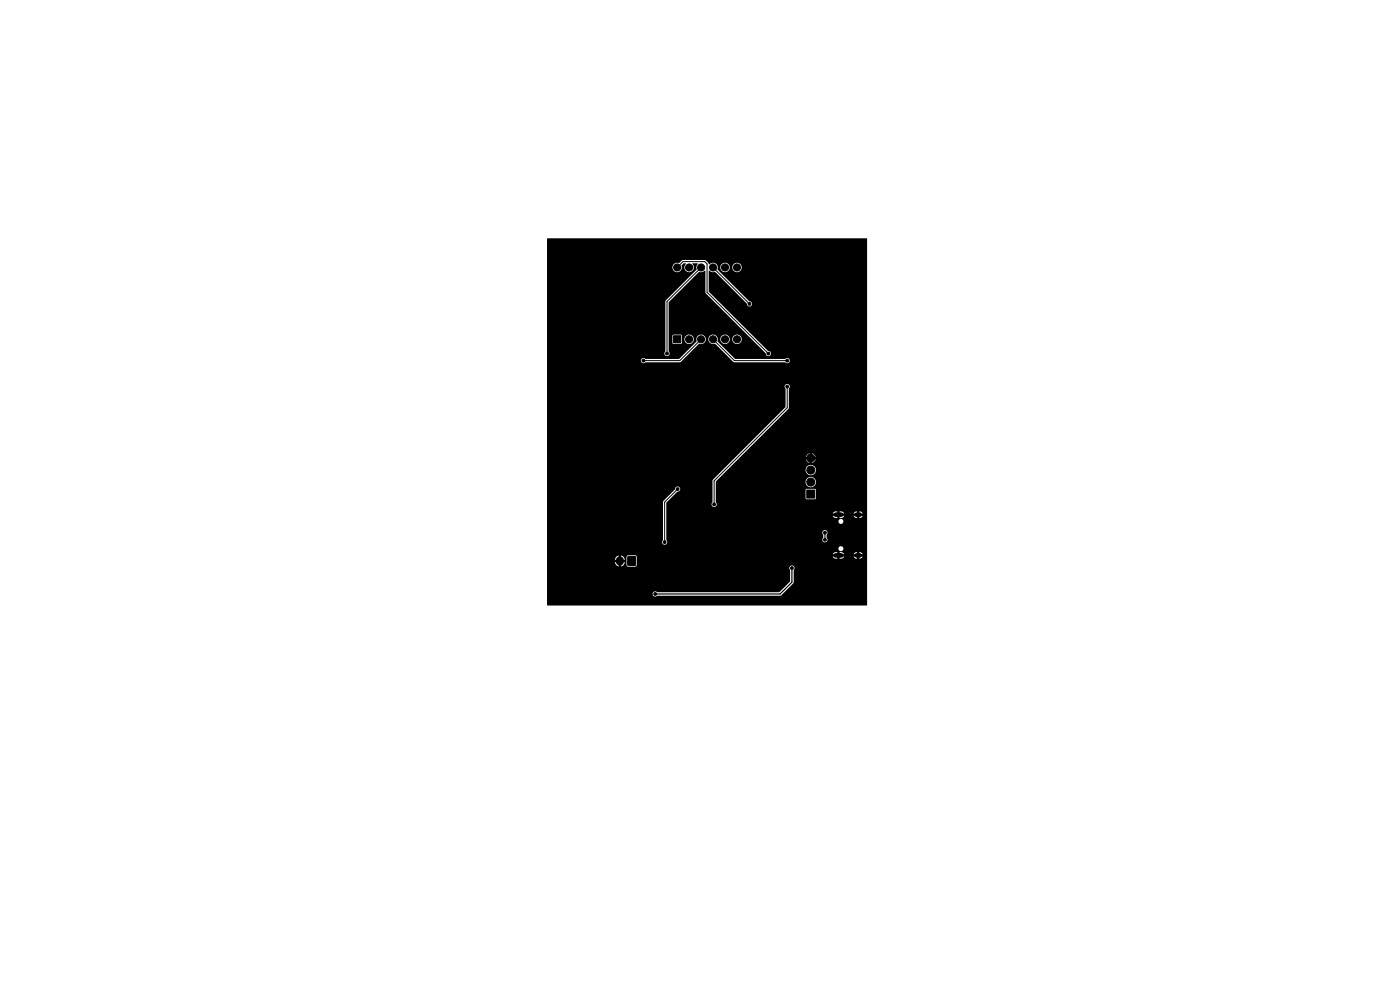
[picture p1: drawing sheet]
<svg xmlns="http://www.w3.org/2000/svg" width="297mm" height="210mm" viewBox="0 0 297 210" stroke-linecap="round" stroke-linejoin="round" font-family="sans-serif">
<g fill="#000" stroke="#000" stroke-width=".21">
<path d="M142.9 71.2h1.5v1.5h-1.5zM133.2 118.1h1.6v1.8h-1.6zM171.2 104h1.7v1.7h-1.7z"/>
<circle cx="117.5" cy="53.5" r=".3"/>
<circle cx="117.5" cy="52" r=".3"/>
<circle cx="117.5" cy="55" r=".3"/>
<circle cx="119" cy="53.5" r=".3"/>
<circle cx="119" cy="52" r=".3"/>
<circle cx="119" cy="55" r=".3"/>
<circle cx="143.6" cy="56.7" r=".75"/>
<circle cx="146.2" cy="56.7" r=".75"/>
<circle cx="148.7" cy="56.7" r=".75"/>
<circle cx="151.3" cy="56.7" r=".75"/>
<circle cx="153.8" cy="56.7" r=".75"/>
<circle cx="156.3" cy="56.7" r=".75"/>
<circle cx="181" cy="53.5" r=".3"/>
<circle cx="181" cy="52" r=".3"/>
<circle cx="181" cy="55" r=".3"/>
<circle cx="182.5" cy="53.5" r=".3"/>
<circle cx="182.5" cy="52" r=".3"/>
<circle cx="182.5" cy="55" r=".3"/>
<circle cx="136.5" cy="76.5" r=".3"/>
<circle cx="141.5" cy="75" r=".3"/>
<circle cx="146.2" cy="72" r=".75"/>
<circle cx="148.7" cy="72" r=".75"/>
<circle cx="151.3" cy="72" r=".75"/>
<circle cx="153.8" cy="72" r=".75"/>
<circle cx="156.3" cy="72" r=".75"/>
<circle cx="159" cy="64.5" r=".3"/>
<circle cx="163" cy="75" r=".3"/>
<circle cx="167" cy="76.5" r=".3"/>
<circle cx="135" cy="85.5" r=".3"/>
<circle cx="138" cy="85.5" r=".3"/>
<circle cx="139.5" cy="96" r=".3"/>
<circle cx="140.5" cy="85.5" r=".3"/>
<circle cx="143" cy="85.5" r=".3"/>
<circle cx="144" cy="96" r=".3"/>
<circle cx="145.5" cy="85.5" r=".3"/>
<circle cx="147.5" cy="85.5" r=".3"/>
<circle cx="149" cy="87.5" r=".3"/>
<circle cx="149" cy="90.5" r=".3"/>
<circle cx="151.5" cy="82.5" r=".3"/>
<circle cx="152.5" cy="87.5" r=".3"/>
<circle cx="152.5" cy="90.5" r=".3"/>
<circle cx="155.5" cy="96" r=".3"/>
<circle cx="155.5" cy="82.5" r=".3"/>
<circle cx="157" cy="87.5" r=".3"/>
<circle cx="160" cy="96" r=".3"/>
<circle cx="160" cy="91.5" r=".3"/>
<circle cx="160" cy="82.5" r=".3"/>
<circle cx="164.5" cy="82.5" r=".3"/>
<circle cx="167" cy="82" r=".3"/>
<circle cx="172" cy="99.7" r=".85"/>
<circle cx="172" cy="97.2" r=".85"/>
<circle cx="180" cy="98.5" r=".3"/>
<circle cx="182" cy="98.5" r=".3"/>
<circle cx="131" cy="103" r=".3"/>
<circle cx="133.5" cy="114" r=".3"/>
<circle cx="135.5" cy="112.5" r=".3"/>
<circle cx="136.5" cy="105" r=".3"/>
<circle cx="138.5" cy="116" r=".3"/>
<circle cx="139.5" cy="104" r=".3"/>
<circle cx="141" cy="115" r=".3"/>
<circle cx="142" cy="111.5" r=".3"/>
<circle cx="143.8" cy="103.7" r=".3"/>
<circle cx="144" cy="117.5" r=".3"/>
<circle cx="144.5" cy="109" r=".3"/>
<circle cx="145.4" cy="110" r=".3"/>
<circle cx="148.5" cy="105.5" r=".3"/>
<circle cx="148.5" cy="104" r=".3"/>
<circle cx="148.5" cy="107" r=".3"/>
<circle cx="149" cy="116.5" r=".3"/>
<circle cx="151.5" cy="107" r=".3"/>
<circle cx="152.5" cy="105.5" r=".3"/>
<circle cx="152.5" cy="103.5" r=".3"/>
<circle cx="156" cy="114" r=".3"/>
<circle cx="156" cy="118.5" r=".3"/>
<circle cx="169.5" cy="110.5" r=".3"/>
<circle cx="169.5" cy="116" r=".3"/>
<circle cx="172" cy="102.3" r=".85"/>
<circle cx="175" cy="113" r=".3"/>
<circle cx="175" cy="114.5" r=".3"/>
<circle cx="180" cy="100.5" r=".3"/>
<circle cx="180" cy="102.5" r=".3"/>
<circle cx="182" cy="100.5" r=".3"/>
<circle cx="182" cy="102.5" r=".3"/>
<circle cx="117.5" cy="127" r=".3"/>
<circle cx="117.5" cy="125.5" r=".3"/>
<circle cx="119" cy="127" r=".3"/>
<circle cx="119" cy="125.5" r=".3"/>
<circle cx="120.5" cy="127" r=".3"/>
<circle cx="120.5" cy="125.5" r=".3"/>
<circle cx="139" cy="126" r=".3"/>
<circle cx="141" cy="121" r=".3"/>
<circle cx="145.5" cy="124" r=".3"/>
<circle cx="149" cy="124" r=".3"/>
<circle cx="149" cy="120.5" r=".3"/>
<circle cx="153" cy="124" r=".3"/>
<circle cx="162.5" cy="125" r=".3"/>
<circle cx="166" cy="127.5" r=".3"/>
<circle cx="168" cy="120.5" r=".3"/>
<circle cx="169.5" cy="124.5" r=".3"/>
<circle cx="173" cy="124.5" r=".3"/>
<circle cx="179" cy="125" r=".3"/>
<circle cx="179" cy="126.5" r=".3"/>
<circle cx="180.5" cy="125" r=".3"/>
<circle cx="180.5" cy="126.5" r=".3"/>
<circle cx="182" cy="125" r=".3"/>
<circle cx="182" cy="126.5" r=".3"/>
</g>
<path d="M177.3 117.8h1.1M177.3 109.2h1.1M181.7 117.8h.6M181.7 109.2h.6" fill="none" stroke="#000" stroke-width="1"/>
<path d="M131.5 118.8v.3" fill="none" stroke="#000" stroke-width="1.7"/>
<path d="M143.6 56.7l1.3-1.2h4.6l.5 .5v6l13 13M148.7 56.7l-7.2 7.3v11M151.3 56.7l7.7 7.8M148.7 72l-4.5 4.5h-7.7M151.3 72l4.5 4.5h11.2M167 82v4.5l-15.5 15.5v5M143.8 103.8l-2.8 2.7v8.5M175 113v1.5" fill="none" stroke="#000" stroke-width=".21"/>
<path d="M168 120.5v3l-2.5 2.5h-26.5" fill="none" stroke="#000" stroke-width=".25"/>
<path d="M116.1 50.6h67.8v77.8h-67.8v-2.4h22.3a.58 .58 0 0 0 .4 .5 .58 .58 0 0 0 .6-.1h26.1l2.8-2.8 .1-2.7a.56 .56 0 0 0 0-.8 .56 .56 0 0 0-.9 0 .56 .56 0 0 0 .1 .8v2.5l-2.3 2.2h-25.9a.55 .55 0 0 0-.6-.1 .55 .55 0 0 0-.4 .5h-22.3v-7.3l15 .1v.4h-.6l.1 .4 .6 .6v-.8h.6v.8a1.04 1.04 0 0 0 .7-1h-.6v-.4h.6l-.2-.6h.6v1.6l.1 .3 .4 .2 1.4-.1 .3-.4-.1-1.8-.3-.2-1.3-.1-.4 .2-.1 .3h-.6l-.5-.4v.8h-.6v-.8l-.5 .4-.2 .5h-14.4v-1.1h61.1l-.2 .2 .2 .3h-.5l.2 .3 .4 .1h.3v-.4h.5v.4l.8-.1 .2-.3h-.5l.1-.2-.1-.3h3l-.2 .2 .2 .3h-.5l.1 .2 .6 .2v-.4h.5v.4h.1l.6-.4h-.5l.1-.2-.1-.3h.5l-.6-.5h-.1v.4h-.5v-.4h-.1l-.4 .2-.2 .3h-2l-.6-.5h-.4v.4h-.5v-.4h-.5l-.4 .5h-60.6v-1.3h61.8a.53 .53 0 0 0 .7 .6 .53 .53 0 0 0 .2-.9 .53 .53 0 0 0-.9 .2v.1h-61.8v-1.3h24.3a.57 .57 0 0 0 .9 .5 .57 .57 0 0 0 .1-1v-1.5h33l.2 .4v.7a.57 .57 0 0 0 0 .8 .57 .57 0 0 0 .9-.1 .57 .57 0 0 0-.1-.8v-.6a.56 .56 0 0 0-.2-.9 .56 .56 0 0 0-.8 .5h-33v-2.5h36.5v.2a.53 .53 0 0 0 .8 .4 .53 .53 0 0 0 0-.9 .53 .53 0 0 0-.8 .3h-36.5v-1.6h35.8l-.2 .2 .2 .3h-.5l.2 .3 .4 .2h.3v-.4h.5v.4l.8-.2 .2-.3h-.5l.1-.2-.1-.3h3l-.2 .2 .2 .3h-.5l.2 .3 .4 .2h.1v-.4h.5v.4h.1l.6-.5h-.5l.1-.2-.1-.3h.5l-.6-.4h-.1v.4h-.5v-.4h-.1l-.4 .1-.2 .3h-2l-.2-.3-.4-.1h-.4v.4h-.5v-.4h-.5l-.4 .4h-35.3v-1.9h9.5a.57 .57 0 0 0 .9 .5 .57 .57 0 0 0 .1-1v-2.6h19l.1 1.9 1.9 .1 .2-.2v-1.8l-.2-.2h-1.8l-.2 .2h-19v-1.6h19a1.11 1.11 0 0 0 1.6 .9 1.11 1.11 0 0 0 .2-1.8 1.11 1.11 0 0 0-1.8 .7v.2h-19l2.4-2.6h16.6v.2a1.11 1.11 0 0 0 1.8 .7 1.11 1.11 0 0 0-.2-1.9 1.11 1.11 0 0 0-1.6 1h-16.6l2.8-2.8h14.5v.5h-.6l.4 .7 .3 .1v-.6h.6v.6l.6-.4 .1-.4h-.6v-.5h.6v-.1l-.3-.4-.4-.2v.5h-.6v-.5l-.4 .2-.3 .5h-13.9l10.2-10.2 .1-4.2a.57 .57 0 0 0 0-.9 .57 .57 0 0 0-.8 0 .57 .57 0 0 0 0 .9v3.9l-15.4 15.4-.1 4.7-.2 .5h-9.5v-.4l2.3-2.3a.57 .57 0 0 0 .6-.5 .57 .57 0 0 0-.6-.6 .57 .57 0 0 0-.5 .6l-2.6 2.7v8l-.2 .5h-24.3v-38.5h19.8l.1 .1a.6 .6 0 0 0 1 .3l7.3-.1 4.1-3.9a1 1 0 0 0 1.3-.9h.6v.2a1.08 1.08 0 0 0 1.4 .7l4 4h10.8a.57 .57 0 0 0 .9 0 .57 .57 0 0 0 0-.8 .57 .57 0 0 0-.9 0h-10.5l-3.8-3.7 .1-.4h.5v.2a1.01 1.01 0 0 0 1.1 .8 1.01 1.01 0 0 0 .9-1h.5l.1 .2a1.01 1.01 0 0 0 1.6 .6 1.01 1.01 0 0 0-.2-1.7 1.01 1.01 0 0 0-1.5 .9h-.5v-.2a1.01 1.01 0 0 0-1.1-.8 1.01 1.01 0 0 0-.9 1h-.5v-.2a1.01 1.01 0 0 0-1.1-.8 1.01 1.01 0 0 0-.9 1h-.6v-.2a1.03 1.03 0 0 0-1.3-.8 1.03 1.03 0 0 0-.6 1.4l-3.8 3.7h-7.1a.55 .55 0 0 0-.6-.1 .55 .55 0 0 0-.4 .5h-19.8v-1.5h24.8l.1 .1a.57 .57 0 0 0 .8 .3 .57 .57 0 0 0 .1-.9v-3.3h.7v1.6l.2 .2h1.7l.2-.2v-.8h.5a1.01 1.01 0 0 0 1.4 .9 1.01 1.01 0 0 0 .2-1.7 1.01 1.01 0 0 0-1.6 .6v.2h-.5l-.1-.9-.2-.1h-1.5l-.3 .2h-.7v-7l6.4-6.5a1.25 1.25 0 0 0 1.3-.3l.1 4.8 12.7 12.8a.57 .57 0 0 0 .6 .5 .57 .57 0 0 0 .6-.6 .57 .57 0 0 0-.7-.5l-12.5-12.5v-4.4l.1-.1a1.16 1.16 0 0 0 1.2 .3l6.7 6.7a.57 .57 0 0 0 .6 .6 .57 .57 0 0 0 .6-.6 .57 .57 0 0 0-.7-.5l-6.7-6.7 .1-.5h.5a1.01 1.01 0 0 0 1 1 1.01 1.01 0 0 0 1-1h.5l.1 .2a1.01 1.01 0 0 0 1.6 .6 1.01 1.01 0 0 0-.2-1.7 1.01 1.01 0 0 0-1.5 .9h-.5v-.2a1.01 1.01 0 0 0-1.1-.8 1.01 1.01 0 0 0-.9 1h-.5v-.2a1.06 1.06 0 0 0-.8-.7 1.06 1.06 0 0 0-1.1 .3l-.1-.3-.8-.7h-4.7l-.7 .7a1.04 1.04 0 0 0-1.5 .8 1.04 1.04 0 0 0 1.2 1.1 1.04 1.04 0 0 0 .8-1.4l.5-.4h.4a1.01 1.01 0 0 0 .4 1.8 1.01 1.01 0 0 0 1.2-1.3l-.2-.5h1.1v.1a1.18 1.18 0 0 0-.2 1.2l-6.6 6.6-.1 10.7-.2 .5h-24.8z" fill="#000"/>
</svg>
